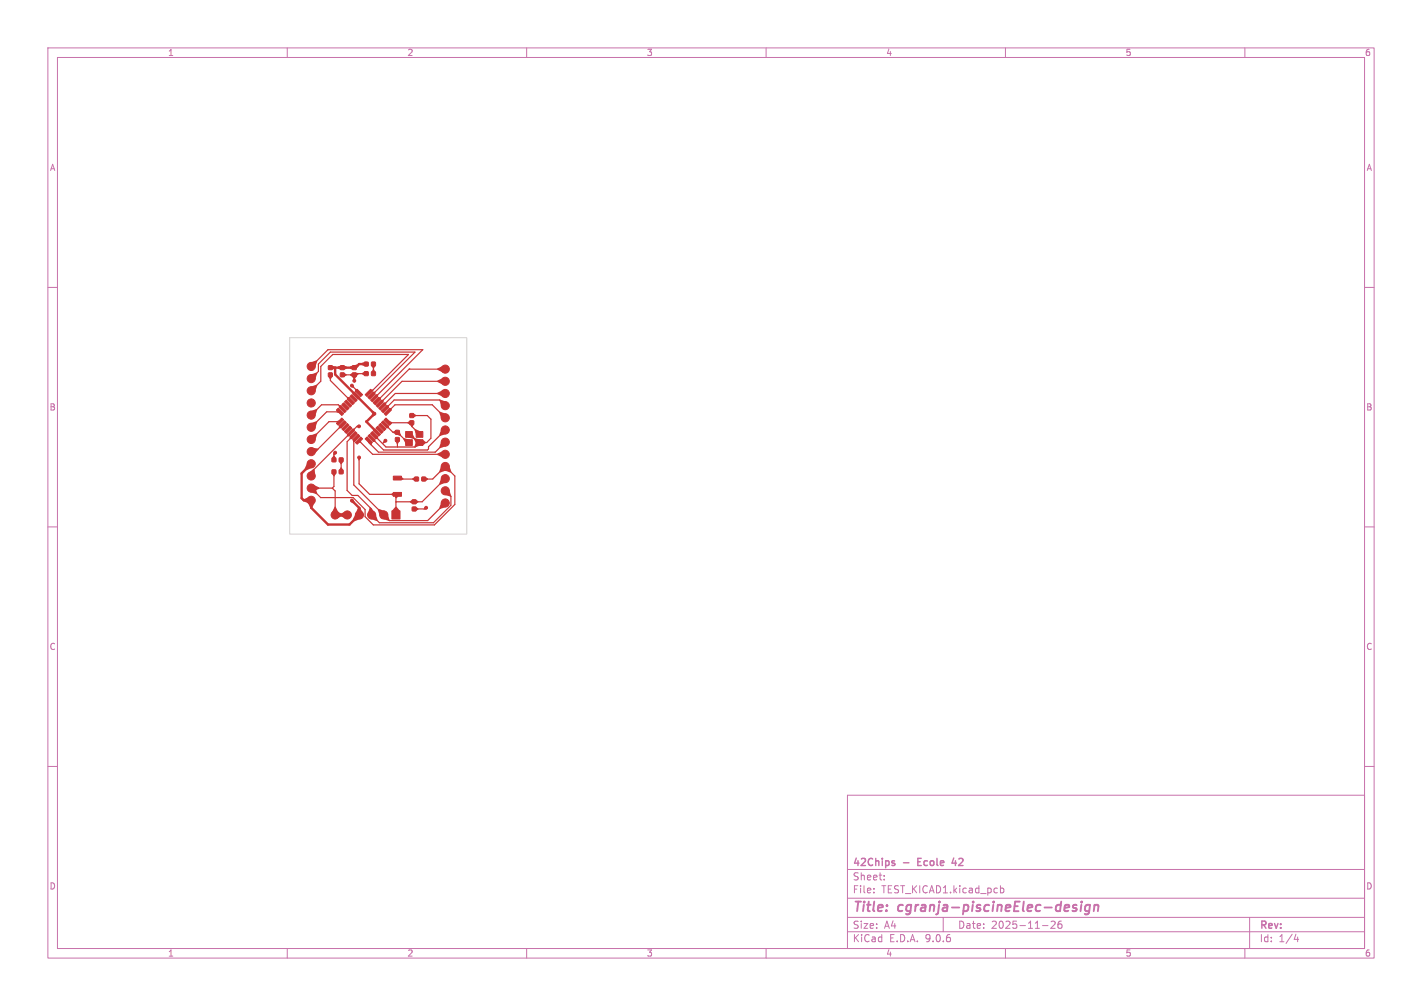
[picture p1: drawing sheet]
<svg xmlns="http://www.w3.org/2000/svg" width="297mm" height="210mm" viewBox="0 0 297 210" stroke-linecap="round" stroke-linejoin="round" font-family="sans-serif">
<defs><g id="words">
<g font-size="2.8" fill="#c872ab">
<text x="178" y="190.9">Title:</text>
<text x="187.7" y="190.9">cgranja-piscineElec-design</text>
</g>
<g font-size="2.1" fill="#c872ab">
<text x="178" y="184">Sheet:</text>
<text x="178" y="181.2">42Chips</text>
<text x="188.7" y="181.2">-</text>
<text x="192.3" y="181.2">Ecole</text>
<text x="200.2" y="181.2">42</text>
<text x="178" y="186.7">File:</text>
<text x="184.1" y="186.7">TEST_KICAD1.kicad_pcb</text>
<text x="178" y="196.9">KiCad</text>
<text x="178" y="194.1">Size:</text>
<text x="184.7" y="194.1">A4</text>
<text x="185.7" y="196.9">E.D.A.</text>
<text x="193.3" y="196.9">9.0.6</text>
<text x="200" y="194.1">Date:</text>
<text x="207" y="194.1">2025-11-26</text>
<text x="263" y="194.3">Rev:</text>
<text x="263" y="196.9">Id:</text>
<text x="267.1" y="196.9">1/4</text>
</g>
<g font-size="1.8" fill="#c872ab">
<text x="35" y="11.9">1</text>
<text x="85" y="11.9">2</text>
<text x="135" y="11.9">3</text>
<text x="185" y="11.9">4</text>
<text x="235" y="11.9">5</text>
<text x="285" y="11.9">6</text>
<text x="10.3" y="35.9">A</text>
<text x="285.4" y="35.9">A</text>
<text x="10.3" y="85.9">B</text>
<text x="285.3" y="85.9">B</text>
<text x="10.3" y="135.9">C</text>
<text x="285.3" y="135.9">C</text>
<text x="10.3" y="185.9">D</text>
<text x="285.3" y="185.9">D</text>
<text x="35" y="199.9">1</text>
<text x="85" y="199.9">2</text>
<text x="135" y="199.9">3</text>
<text x="185" y="199.9">4</text>
<text x="235" y="199.9">5</text>
<text x="285" y="199.9">6</text>
</g>
</g></defs>
<g fill="none" stroke="#c872ab" stroke-width=".21">
<path d="M10 10h277v190h-277zM12 12h273v186h-273zM60 10v2M110 10v2M160 10v2M210 10v2M260 10v2M10 60h2M285 60h2M10 110h2M285 110h2M10 160h2"/>
<path d="M177 166h108v32h-108zM285 160h2M60 198v2M110 198v2M160 198v2M177 194.5h108M177 191.5h108M177 187.5h108M177 181.5h108M182.5 186.3v.1M182.5 185.5v.1M184.7 183.6v.1"/>
<path d="M184.7 182.8v.1M197 191.5v3M209 184.9v1.5M209 185.5l.4-.1 .3 .3-.2 .6h-.5M210 198v2M217.7 193.2h1.2M220.3 192.4v.5l-.8 .9h.9M221.2 192.4a1.17 1.17 0 0 0-.1 1.3h.6l.1-.5-.3-.3h-.4l-.1 .3M260 198v2M261 191.5v6.5M270.7 195l-.4 1.1h.9M271 195.6v1"/>
</g>
<path d="M224.6 189.5l.3 .3-.2 .3M224.7 188.9l.2 .1M225.8 188.9l-.1 1.3M225.9 188.2v.2M227.6 189a.66 .66 0 0 0-.9 .3l-.1 .5 .1 .3h.8M227.7 188.9l-.2 1.6-.5 .4-.4-.1M228.6 189.1l.3-.2 .5 .1-.1 1.2M228.6 188.9l-.2 1.3" fill="none" stroke="#c872ab" stroke-width=".4"/>
<path d="M186.7 179.7l.1 .1M191.7 179.9h.5M192.4 179.2h-.7v1.5h.7M199.2 179.1l-.4 1.1h1M186.7 180.2l.2 .2-.2 .3" fill="none" stroke="#c872ab" stroke-width=".3"/>
<g fill="#c83434" stroke="#c83434" stroke-width=".21">
<path d="M69.4 95.6h.7v.8h-.7z"/>
<path d="M70.9 95.6h.7v.8h-.7z"/>
<path d="M71.1 76.4h.8v.7h-.8z"/>
<path d="M71.1 77.9h.8v.7h-.8z"/>
<path d="M86.6 99.6h.8v.8h-.8z"/>
<path d="M88.1 99.6h.8v.8h-.8z"/>
<path d="M81.9 106.7h1.6v1.7h-1.6z"/>
<path d="M82.6 89.9h.8v.7h-.8z"/>
<path d="M82.6 91.4h.8v.7h-.8z"/>
<path d="M86.1 105.9h.8v.7h-.8z"/>
<path d="M86.1 104.4h.8v.7h-.8z"/>
<path d="M82.1 102.8h1.8v.8h-1.8z"/>
<path d="M82.1 99.4h1.8v.8h-1.8z"/>
<path d="M84.7 91.8h1.4v1.2h-1.4z"/>
<path d="M86.9 91.8h1.4v1.2h-1.4z"/>
<path d="M86.9 90.1h1.4v1.2h-1.4z"/>
<path d="M84.7 90.1h1.4v1.2h-1.4z"/>
<path d="M77.6 75.6h.8v.8h-.8z"/>
<path d="M76.1 75.6h.8v.8h-.8z"/>
<path d="M85.6 87.9h.8v.7h-.8z"/>
<path d="M85.6 86.4h.8v.7h-.8z"/>
<path d="M73.6 77.9h.8v.7h-.8z"/>
<path d="M73.6 76.4h.8v.7h-.8z"/>
<path d="M76.7 91.2l1.1 1.2-.4 .3-1.1-1.1z"/>
<path d="M76.8 91l.4-.3 1.2 1.1-.4 .4z"/>
<path d="M77.8 90.1l1.1 1.1-.4 .4-1.1-1.1z"/>
<path d="M78 89.9l.4-.4 1.1 1.2-.4 .3z"/>
<path d="M78.5 89.4l.4-.4 1.1 1.1-.3 .4z"/>
<path d="M79.1 88.8l.4-.4 1.1 1.1-.4 .4z"/>
<path d="M80 87.8l1.2 1.2-.4 .4-1.1-1.2z"/>
<path d="M80.6 87.3l1.1 1.1-.3 .4-1.2-1.1z"/>
<path d="M80.2 86.3l1.2-1.1 .3 .4-1.1 1.1z"/>
<path d="M80.8 84.6l.4 .4-1.2 1.2-.3-.4z"/>
<path d="M79.1 85.2l1.1-1.1 .4 .4-1.1 1.1z"/>
<path d="M78.5 84.6l1.2-1.1 .3 .4-1.1 1.1z"/>
<path d="M78 84.1l1.1-1.1 .4 .3-1.1 1.2z"/>
<path d="M78.5 82.4l.4 .4-1.1 1.1-.4-.4z"/>
<path d="M76.8 83l1.2-1.2 .4 .4-1.2 1.1z"/>
<path d="M76.3 82.4l1.1-1.1 .4 .3-1.1 1.2z"/>
<path d="M74.2 81.6l.4-.3 1.1 1.1-.4 .4z"/>
<path d="M73.6 82.2l.4-.4 1.2 1.2-.4 .3z"/>
<path d="M73.1 82.8l.4-.4 1.1 1.1-.4 .4z"/>
<path d="M72.9 83l1.1 1.1-.4 .4-1.1-1.2z"/>
<path d="M72.3 83.5l1.2 1.1-.4 .4-1.1-1.1z"/>
<path d="M71.8 84.1l1.1 1.1-.4 .4-1.1-1.1z"/>
<path d="M71.2 84.6l1.1 1.2-.3 .4-1.2-1.2z"/>
<path d="M70.6 85.2l1.2 1.1-.4 .4-1.1-1.1z"/>
<path d="M70.3 88.4l1.1-1.1 .4 .4-1.2 1.1z"/>
<path d="M70.8 89l1.2-1.2 .3 .4-1.1 1.2z"/>
<path d="M71.4 89.5l1.1-1.1 .4 .4-1.1 1.1z"/>
<path d="M73.1 89l.4 .4-1.2 1.1-.3-.4z"/>
<path d="M73.6 89.5l.4 .4-1.1 1.1-.4-.3z"/>
<path d="M73.1 91.2l1.1-1.1 .4 .4-1.1 1.1z"/>
<path d="M74.8 90.7l.4 .3-1.2 1.2-.4-.4z"/>
<path d="M74.2 92.4l1.1-1.2 .4 .4-1.1 1.1z"/>
<path d="M77.6 77.6h.8v.8h-.8z"/>
<path d="M76.1 77.6h.8v.8h-.8z"/>
<path d="M68.6 76.4h.8v.7h-.8z"/>
<path d="M68.6 77.9h.8v.7h-.8z"/>
<path d="M69.4 98.1h.7v.8h-.7z"/>
<path d="M70.9 98.1h.7v.8h-.7z"/>
<circle cx="93" cy="77.1" r=".85"/>
<circle cx="93" cy="79.6" r=".85"/>
<circle cx="93" cy="82.1" r=".85"/>
<circle cx="93" cy="84.7" r=".85"/>
<circle cx="93" cy="87.2" r=".85"/>
<circle cx="93" cy="89.8" r=".85"/>
<circle cx="93" cy="92.3" r=".85"/>
<circle cx="93" cy="94.8" r=".85"/>
<circle cx="93" cy="97.4" r=".85"/>
<circle cx="93" cy="99.9" r=".85"/>
<circle cx="93" cy="102.5" r=".85"/>
<circle cx="93" cy="105" r=".85"/>
<circle cx="80.2" cy="107.5" r=".85"/>
<circle cx="77.6" cy="107.5" r=".85"/>
<circle cx="75.1" cy="107.5" r=".85"/>
<circle cx="72.5" cy="107.5" r=".85"/>
<circle cx="70" cy="107.5" r=".85"/>
<circle cx="65" cy="104.4" r=".85"/>
<circle cx="65" cy="101.9" r=".85"/>
<circle cx="65" cy="99.4" r=".85"/>
<circle cx="65" cy="96.8" r=".85"/>
<circle cx="65" cy="94.3" r=".85"/>
<circle cx="65" cy="91.7" r=".85"/>
<circle cx="65" cy="89.2" r=".85"/>
<circle cx="65" cy="86.7" r=".85"/>
<circle cx="65" cy="84.1" r=".85"/>
<circle cx="65" cy="81.6" r=".85"/>
<circle cx="65" cy="79" r=".85"/>
<circle cx="65" cy="76.5" r=".85"/>
<circle cx="74" cy="79.5" r=".3"/>
<circle cx="80.5" cy="92" r=".3"/>
<circle cx="73.5" cy="104.5" r=".3"/>
<circle cx="89" cy="106" r=".3"/>
<circle cx="78.2" cy="86.4" r=".3"/>
<circle cx="75" cy="95.5" r=".3"/>
<circle cx="75" cy="89" r=".3"/>
<circle cx="73.5" cy="80.5" r=".3"/>
<circle cx="70" cy="94.5" r=".3"/>
</g>
<g fill="none" stroke="#c83434" stroke-width=".25">
<path d="M65 76.5l3.5-3.5h19.8l-10.1 10.1M65.5 79h-.5l1.5-1.5v-1.5l2.5-2.5h17.7l-9.1 9.1M69 78.3v1.1l4.3 4.3M71.5 78.3h2.5M74 78.3v1.2M74 76.8h.2M76.5 78h-2.3l-.2 .3M77.7 76.3l.3 .2M78 76v2M93 77.1l-7.5-.1-6.8 6.7M93 79.6h-9l-4.7 4.7M65 81.6l2-2v-3.1l2.5-2.5h15.8l-8 8h-.3"/>
<path d="M69.8 98.5v3.1l-.4 .3M70 94.5l-.2 .3v1.2M71 86h-2.8l-3.2 3.2M71 88h-2.3l-3.7 3.7M71.3 96v2.5M71.6 85.4l-.9-.9h-3.5l-2.2 2.2M71.6 88.6l-5.7 5.7h-.9M73.5 80.5l1.5 1.5M73.8 90.9l-1.3 1.3v10.2l1 1h1.2l2.9 2.9v1.2l1.6 1.6h11.3l3.7-3.6v-1.9l-1.2-1.1M74.4 91.4l-.5 .5v9.3l7.4 7.5h8l3.7-3.7M75 92l2.8 2.8h15.2M75 89h-.4l-9.6 9.6v.8"/>
<path d="M75 95.5v5.5l2.2 2.2h5.8M77 92v.4l2 2h11.9l2.1-2.1M78.2 90.9l2.4 2.4h6.1l.9-.9M80.4 88.6l1.7 1.7h.9l2.1 2.1h.3M80.5 92l-.6 .6M81 88l.2 .3h4.8v.7l1.6 1.7h.3M81 86l1.5-1.5h7.8l2.7 2.7M83 91.8v1.5M86 86.8h3.3l.7 .7v4l-.9 .9h-1.7l-1.7-1.7h-.3M93 84.7l-1.2-1.2h-9.5l-1.9 1.9M93 82.1h-10.4l-2.7 2.7M93 99.9l-4.8 4.9h-5.5"/>
<path d="M93 89.8l-3.5 3.5v.4l-.2 .2h-9.2l-2.5-2.5M69.4 101.9l.6 .6v5h2.5M82.3 100h4.7M82.7 103v4.5M88.5 100h1.9l2.6-2.6 2 2v5.9l-4.3 4.3h-12.7l-1.7-1.7v-1.5l-2.5-2.5h-6.8l-2-2h4.4M89 106l-.3 .3h-2.2"/>
</g>
<path d="M69 76.8h5M70 76.8v1.4l8.2 8.2-1.7 1.6 2.2 2.3M76.5 76h-1.5l-.8 .8M65 96.8l-2 2v5.2l.4 .4h1.6v1.6l3.5 3.5h4.5l2.1-2v-1.4l-1.6-1.6" fill="none" stroke="#c83434" stroke-width=".5"/>
<g fill="#c83434">
<path d="M85.1 88.1l.6-.3 .3 .5-.3 .4-.6-.3z"/>
<path d="M81.1 87.8l.8 .3v.3l-.2 .1-.7-.5z"/>
<path d="M86.6 89.7l.2-.1 1.1 .5-.3 .6-.7 .1z"/>
<path d="M86 88.3l.4 .3-.4 .6-.4-.6z"/>
<path d="M86.9 92.2l.7 .2 .2 .6-1.2 .4z"/>
<path d="M71.8 77.8l.6 .3v.3l-.6 .3-.3-.5z"/>
<path d="M73.1 78.1l.6-.3 .3 .5-.3 .4-.6-.3z"/>
<path d="M87.6 92.4l.7-.6 .6 .5v.2l-.6 .5z"/>
<path d="M80.2 91.8l.5 .4-.5 .3-.2-.2z"/>
<path d="M65.5 101.2l1.2 .6v.2l-1.2 .6-.5-.7z"/>
<path d="M70.9 107.4l1.2-.6 .4 .7-.4 .7-1.2-.6z"/>
<path d="M70.5 106.8l1.2 .6v.2l-1.2 .6-.5-.7z"/>
<path d="M82.6 92.1l.4-.3 .4 .3-.3 .5-.2 .1z"/>
<path d="M93 97.4l.8-.2 .5 1.3-.2 .2-1.3-.5z"/>
<path d="M69.3 98.8l.5-.3 .4 .3-.3 .6h-.3z"/>
<path d="M78.2 90.9l.7 .3 .1 .3-.2 .2-.3-.1z"/>
<path d="M86.3 86.3l.6 .3v.3l-.6 .3-.3-.5z"/>
<path d="M74.2 77.8l.7 .1v.2l-.5 .5-.4-.4z"/>
<path d="M75.6 77.9l.6-.3 .3 .4-.3 .4-.6-.3z"/>
<path d="M65 101.9l.8-.2 .5 1.3-.2 .2-1.3-.5z"/>
<path d="M73.6 78.6l.4-.3 .4 .3-.3 .5-.2 .1z"/>
<path d="M73.9 78.9h.2l.2 .5h-.6z"/>
<path d="M92.2 97.2l.8 .2 .2 .8-1.3 .5-.2-.2z"/>
<path d="M69.9 105.8h.2l.6 1.2-.7 .5-.7-.5z"/>
<path d="M88.8 99.6l.6 .3v.2l-.6 .3-.3-.4z"/>
<path d="M86.4 91.6l.2-.2 1.2 .4-.2 .6-.7 .2z"/>
<path d="M85.4 90.7l.7-.2 .5 1-.1 .2-1.3-.4z"/>
<path d="M83 90.2l.5-.1 .3 .8-.2 .1-.8-.3z"/>
<path d="M84.2 91.6l.2-.1 1.2 .3-.2 .6-.7 .2z"/>
<path d="M80.4 88.6l.8 .4 .1 .3-.2 .1-.3-.1z"/>
<path d="M82.1 90.1l.6-.3 .3 .5-.3 .4-.6-.3z"/>
<path d="M68.6 78.6l.4-.3 .4 .3-.3 .5-.2 .1z"/>
<path d="M72.4 83l.2-.1 .3 .1 .4 .7-.8-.4z"/>
<path d="M69.3 76.3l.6 .2v.5l-.6 .2-.3-.5z"/>
<path d="M73.5 104.5l.2-.2 .4 .4-.3 .4-.5-.4z"/>
<path d="M74.4 107l.7 .5 .1 .8-1.2 .5-.3-.3z"/>
<path d="M77.6 86.1l.4-.3 .4 .3-.4 .4z"/>
<path d="M71.8 76.3l.6 .2v.5l-.6 .2-.3-.5z"/>
<path d="M73.1 76.5l.6-.2 .3 .5-.3 .4-.6-.2z"/>
<path d="M64.3 96.4a2.13 2.13 0 0 1 1.2 1.1l-1.5 .7-.4-.4z"/>
<path d="M88.7 105.8l.3 .2 .1 .3-.6 .1z"/>
<path d="M64.3 104.9l.7-.5 .7 .5-.4 1-.4 .4z"/>
<path d="M63.2 104.5l.3-.3 1-.5 .5 .7-.5 .7z"/>
<path d="M75.6 75.8l.6-.2 .3 .4-.3 .4-.6-.2z"/>
<path d="M77.9 86.2l.5 .4-.4 .4-.4-.4z"/>
<path d="M73.9 76.3l.7-.2 .3 .3-.5 .6-.4-.2z"/>
<path d="M86.8 105.8l.6 .3v.3l-.6 .3-.3-.5z"/>
<path d="M75.1 105.7l.7 1.3-.7 .5-.8-.2 .4-1.2z"/>
<path d="M70.6 76.5l.6-.2 .3 .5-.3 .4-.6-.2z"/>
<path d="M86.1 99.9l.6-.3 .3 .4-.3 .4-.6-.3z"/>
<path d="M83 99.8l.9-.3 .3 .4 .1 .2-.5 .1z"/>
<path d="M71.1 97.6h.3l.3 .6-.5 .3-.4-.3z"/>
<path d="M70.8 96.3l.5-.3 .4 .3-.3 .6h-.3z"/>
<path d="M77.6 76.3l.4-.3 .4 .3-.3 .6h-.2z"/>
<path d="M77.9 77.1h.2l.3 .6-.4 .3-.4-.3z"/>
<path d="M81.4 85.2h.3l.2 .1-.2 .3-.7 .4z"/>
<path d="M91.7 86.1l.2-.2 1.3 .5-.2 .8-.8 .2z"/>
<path d="M91.3 94.7l1.2-.6 .5 .7-.5 .7-1.2-.5z"/>
<path d="M75 92h.4v.3l-.1 .2-.3-.1z"/>
<path d="M78.9 106.4l.2-.2 1.2 .5-.1 .8-.9 .2z"/>
<path d="M73.8 91.9l.6-.5 .2 .2-.6 .7h-.2z"/>
<path d="M92.2 104.8l.8 .2 .2 .8-1.3 .5-.2-.2z"/>
<path d="M80.2 107.5l.8-.2 .4 1.5-1.4-.5z"/>
<path d="M91.3 76.9l1.2-.5 .5 .7-.5 .7-1.2-.6z"/>
<path d="M79.1 83l.3-.1 .2 .2-.1 .2-.8 .4z"/>
<path d="M91.3 79.5l1.2-.6 .5 .7-.5 .7-1.2-.6z"/>
<path d="M79.7 83.5l.3-.1 .1 .2-.1 .3-.7 .4z"/>
<path d="M76.8 92.1l.2-.1 .6 .5 .1 .3-.2 .2z"/>
<path d="M92.2 92.1l.8 .2 .2 .8-1.3 .5-.2-.2z"/>
<path d="M91.8 83.4l1.4 .4-.2 .9-.8 .1z"/>
<path d="M80.8 84.7l.3-.1 .2 .1-.1 .3-.8 .4z"/>
<path d="M77.6 107.5l.9-.2 .4 1.3-.2 .2-1.2-.5z"/>
<path d="M93 102.5l.8-.2 .5 1.3-1.5-.3z"/>
<path d="M73.1 91.2l.7-.3-.3 .7-.3 .1-.2-.2z"/>
<path d="M77.4 105.9l.9 1.1-.7 .5-.8-.2z"/>
<path d="M91.3 82l1.2-.6 .5 .7-.5 .7-1.2-.5z"/>
<path d="M80.2 84.1l.3-.1 .2 .2-.1 .3-.7 .3z"/>
<path d="M82.4 103.6l.6-.4 .3 .4-.5 .4h-.2z"/>
<path d="M82.6 105.8h.2l.7 .9-.8 .8-.8-.9z"/>
<path d="M81.8 103.1l.4-.3 .8 .4-.9 .4-.3-.3z"/>
<path d="M73.6 89.5l.4-.1 .1 .2-.1 .3-.7 .4z"/>
<path d="M92.2 99.8l.8 .1 .2 .8-1.3 .5-.2-.2z"/>
<path d="M86.8 104.3l.6 .3v.3l-.6 .3-.3-.5z"/>
<path d="M74.4 89l.4-.2 .2 .2-.1 .3z"/>
<path d="M72.5 90.7l.8-.4-.4 .7-.3 .1-.2-.1z"/>
<path d="M64.5 98.6l1.1-.8 .1 .2 .1 1.2-.8 .2z"/>
<path d="M74.7 95.6h.6l-.2 .5h-.2z"/>
<path d="M85.6 104.6l.6-.3 .3 .5-.3 .4-.6-.3z"/>
<path d="M77.6 91.4l.8 .4v.3l-.1 .2-.3-.1z"/>
<path d="M92.2 89.6l.8 .2 .2 .8-1.3 .4-.2-.1z"/>
<path d="M77.5 81.4l.3-.1 .2 .2-.8 .7-.2-.2z"/>
<path d="M64.8 80.7l1.3-.4 .2 .2-.5 1.2-.8-.1z"/>
<path d="M70.4 85.7l.6 .3-.1 .2-.5-.1z"/>
<path d="M64.8 88.4l1.3-.5 .2 .2-.5 1.3-.8-.2z"/>
<path d="M64.8 85.8l1.3-.4 .2 .2-.5 1.2-.8-.1z"/>
<path d="M70.7 84.7l.2-.1h.3l.4 .8-.8-.4z"/>
<path d="M70.4 87.9l.5-.1 .1 .2-.6 .3z"/>
<path d="M64.8 90.9l1.3-.4 .2 .1-.5 1.3-.8-.2z"/>
<path d="M78.5 82.4l.3-.1 .2 .2-.1 .3-.7 .3z"/>
<path d="M64.8 75.7l1.3-.5 .2 .2-.5 1.3-.8-.2z"/>
<path d="M74.3 81.2l.3 .1 .4 .7-.8-.4-.1-.3z"/>
<path d="M73.5 80.5l.2-.2 .3 .5-.2 .2-.5-.2z"/>
<path d="M69.6 95.1h.3l.3 .6-.5 .3-.4-.3z"/>
<path d="M69.7 94.4l.3 .1 .2 .2-.3 .3h-.3z"/>
<path d="M65.2 93.4l1.2 .2 .1 .2-.8 .9-.7-.4z"/>
<path d="M70.8 89l.8-.4-.4 .8h-.3l-.2-.1z"/>
<path d="M78 81.8l.3-.1 .1 .2v.3l-.8 .4z"/>
<path d="M64.8 78.2l1.3-.4 .2 .1-.5 1.3-.8-.2z"/>
</g>
<path d="M60.5 70.5h37v41h-37z" fill="none" stroke="#d0d2cd" stroke-width=".21"/>
<use href="#words"/>
</svg>
